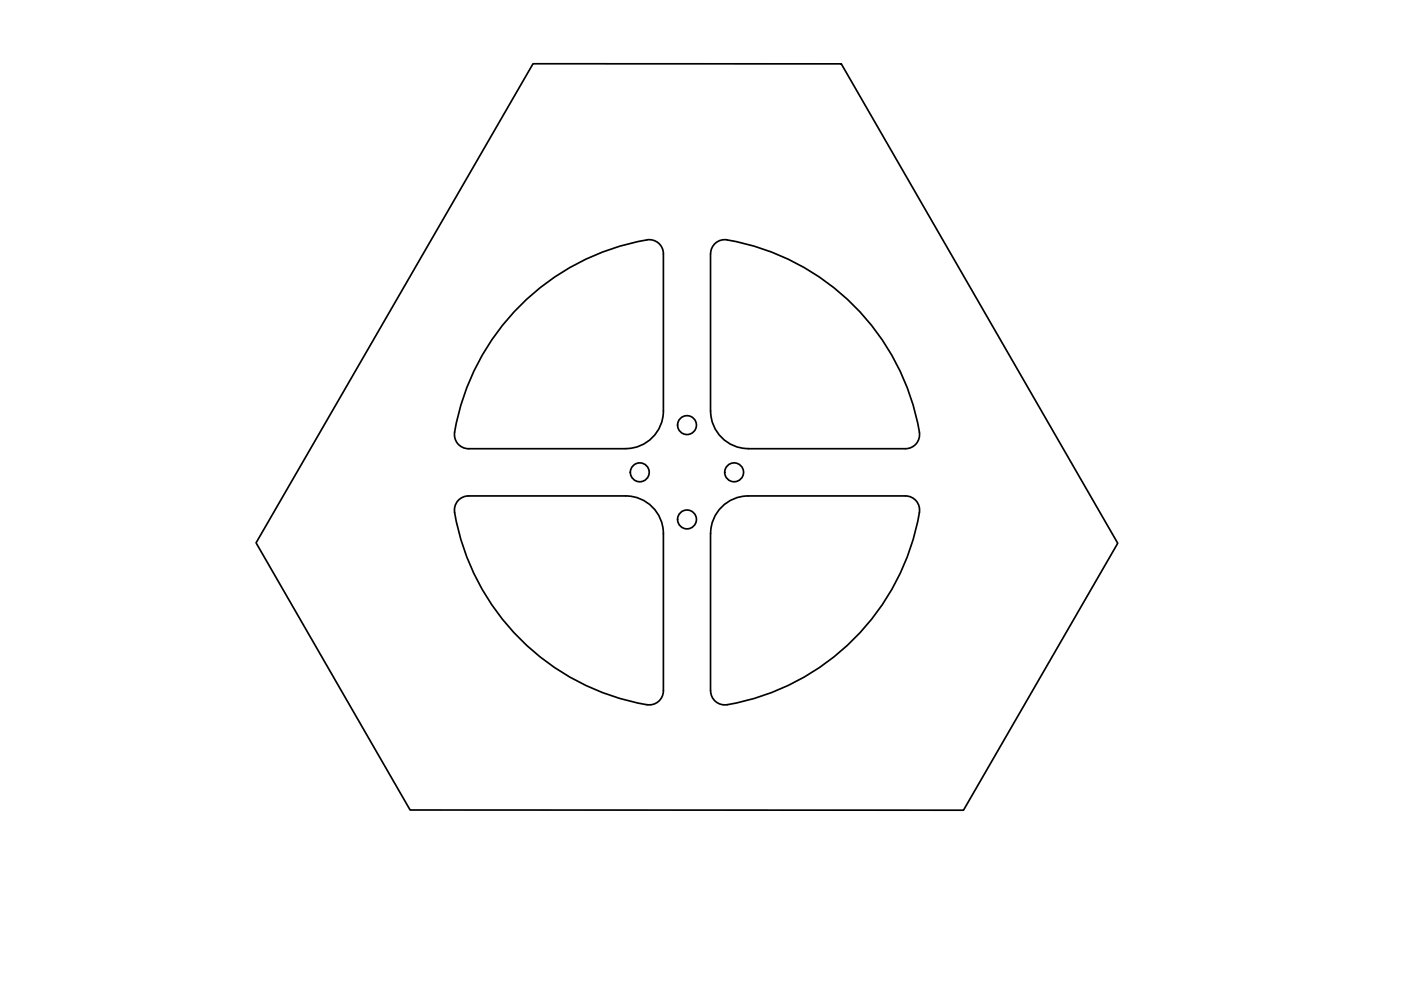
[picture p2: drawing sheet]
<svg xmlns="http://www.w3.org/2000/svg" width="297mm" height="210mm" viewBox="0 0 297 210" stroke-linecap="round" stroke-linejoin="round" font-family="sans-serif">
<!-- layer: Visible -->
<g fill="none" stroke="#000" stroke-width=".36">
<path d="M113 13.5h65.4l58.6 101.7-32.7 56.6-117.3-.1-32.7-56.6zM137.1 50.9a50 50 0 0 0-40.7 40.7M137.1 50.9a3 3 0 0 1 3.6 2.9v33.3a8 8 0 0 1-8 8M154.2 50.9a3 3 0 0 0-3.6 2.9l.1 33.3a8 8 0 0 0 8 8M154.2 50.9a50 50 0 0 1 40.7 40.7M96.4 91.6a3 3 0 0 0 2.9 3.5h33.4M194.9 91.6a3 3 0 0 1-2.9 3.5h-33.4M96.4 108.7a3 3 0 0 1 2.9-3.6h33.4a8 8 0 0 1 8 8v33.4a3 3 0 0 1-3.6 2.9 50 50 0 0 1-40.7-40.7M194.9 108.7a3 3 0 0 0-2.9-3.6h-33.3a8 8 0 0 0-8 8l-.1 33.4a3 3 0 0 0 3.6 2.9 50 50 0 0 0 40.7-40.7"/>
<circle cx="145.7" cy="90.1" r="2"/>
<circle cx="135.6" cy="100.1" r="2"/>
<circle cx="145.7" cy="110.1" r="2"/>
<circle cx="155.6" cy="100.1" r="2"/>
</g>
</svg>
